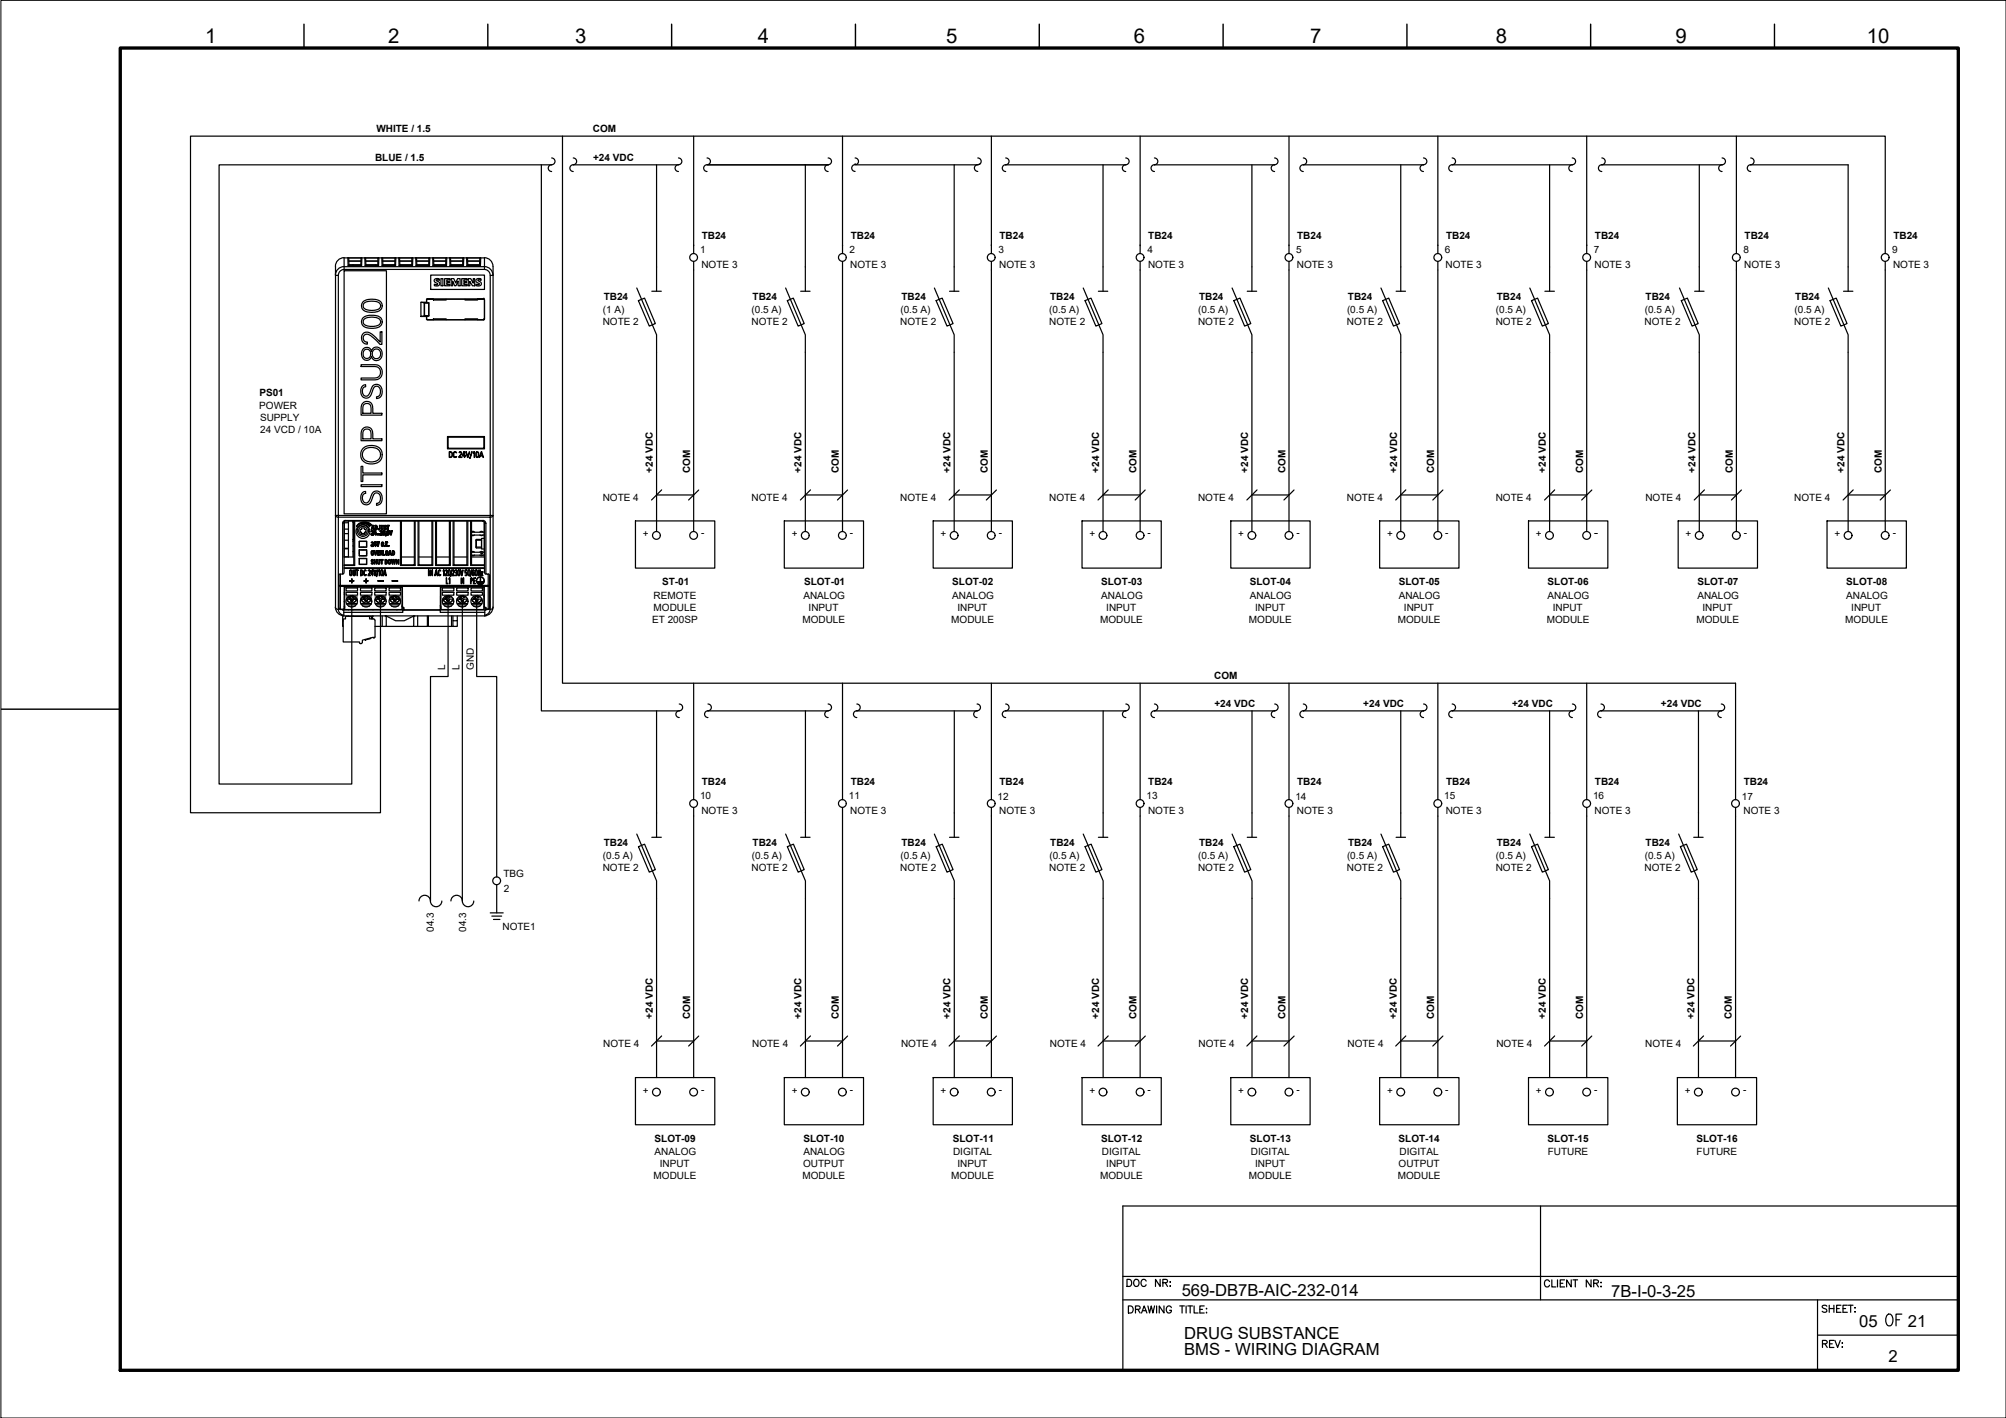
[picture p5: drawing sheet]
<svg xmlns="http://www.w3.org/2000/svg" width="420mm" height="297mm" viewBox="0 0 420 297" stroke-linecap="round" stroke-linejoin="round" font-family="sans-serif">
<defs><g id="words">
<text font-size="5.7" x="394.1" y="279">OF</text>
<g font-size="4.3">
<text x="43" y="9">1</text>
<text x="81.3" y="9">2</text>
<text x="120.5" y="9">3</text>
<text x="158.7" y="9">4</text>
<text x="198.2" y="9">5</text>
<text x="237.5" y="9">6</text>
<text x="274.4" y="9">7</text>
<text x="313.3" y="9">8</text>
<text x="350.9" y="9">9</text>
<text x="391" y="9">10</text>
</g>
<g font-size="3.5">
<text x="247.5" y="271.5">569-DB7B-AIC-232-014</text>
<text x="337.5" y="271.7">7B-I-0-3-25</text>
<text x="248" y="280.4">DRUG SUBSTANCE</text>
<text x="389.4" y="277.9">05</text>
<text x="399.6" y="277.9">21</text>
<text x="248" y="283.9">BMS - WIRING DIAGRAM</text>
<text x="395.6" y="285.3">2</text>
</g>
<g font-size="2.1">
<text x="78.8" y="27.7">WHITE / 1.5</text>
<text x="124.2" y="27.7">COM</text>
<text x="78.5" y="33.7">BLUE / 1.5</text>
<text x="124.2" y="33.7">+24 VDC</text>
<text x="146.6" y="53.1">1</text>
<text x="147" y="50">TB24</text>
<text x="177.9" y="53.1">2</text>
<text x="178.2" y="50">TB24</text>
<text x="209.1" y="53.1">3</text>
<text x="209.3" y="50">TB24</text>
<text x="240.3" y="53.1">4</text>
<text x="240.5" y="50">TB24</text>
<text x="271.5" y="53.1">5</text>
<text x="271.7" y="50">TB24</text>
<text x="302.6" y="53.1">6</text>
<text x="302.9" y="50">TB24</text>
<text x="333.8" y="53.1">7</text>
<text x="334.1" y="50">TB24</text>
<text x="365.2" y="53.1">8</text>
<text x="365.4" y="50">TB24</text>
<text x="396.3" y="53.1">9</text>
<text x="396.6" y="50">TB24</text>
<text x="146.9" y="56.2">NOTE 3</text>
<text x="178.1" y="56.2">NOTE 3</text>
<text x="209.3" y="56.2">NOTE 3</text>
<text x="240.5" y="56.2">NOTE 3</text>
<text x="271.6" y="56.2">NOTE 3</text>
<text x="302.8" y="56.2">NOTE 3</text>
<text x="334" y="56.2">NOTE 3</text>
<text x="365.3" y="56.2">NOTE 3</text>
<text x="396.5" y="56.2">NOTE 3</text>
<text x="126.3" y="65.5">(1 A)</text>
<text x="126.4" y="62.7">TB24</text>
<text x="157.4" y="65.5">(0.5 A)</text>
<text x="157.6" y="62.7">TB24</text>
<text x="188.6" y="65.5">(0.5 A)</text>
<text x="188.8" y="62.7">TB24</text>
<text x="219.8" y="65.5">(0.5 A)</text>
<text x="220" y="62.7">TB24</text>
<text x="251" y="65.5">(0.5 A)</text>
<text x="251.1" y="62.7">TB24</text>
<text x="282.1" y="65.5">(0.5 A)</text>
<text x="282.3" y="62.7">TB24</text>
<text x="313.3" y="65.5">(0.5 A)</text>
<text x="313.5" y="62.7">TB24</text>
<text x="344.5" y="65.5">(0.5 A)</text>
<text x="344.7" y="62.7">TB24</text>
<text x="375.9" y="65.5">(0.5 A)</text>
<text x="376" y="62.7">TB24</text>
<text x="126.2" y="68.1">NOTE 2</text>
<text x="157.4" y="68.1">NOTE 2</text>
<text x="188.6" y="68.1">NOTE 2</text>
<text x="219.8" y="68.1">NOTE 2</text>
<text x="250.9" y="68.1">NOTE 2</text>
<text x="282.1" y="68.1">NOTE 2</text>
<text x="313.3" y="68.1">NOTE 2</text>
<text x="344.5" y="68.1">NOTE 2</text>
<text x="375.8" y="68.1">NOTE 2</text>
<text x="54.3" y="83">PS01</text>
<text x="54.3" y="85.6">POWER</text>
<text x="54.5" y="88.1">SUPPLY</text>
<text x="54.5" y="90.7">24 VCD / 10A</text>
<text x="136.7" y="99" transform="rotate(-90 136.7 99)">+24 VDC</text>
<text x="144.5" y="99" transform="rotate(-90 144.5 99)">COM</text>
<text x="167.9" y="99" transform="rotate(-90 167.9 99)">+24 VDC</text>
<text x="175.7" y="99" transform="rotate(-90 175.7 99)">COM</text>
<text x="199.1" y="99" transform="rotate(-90 199.1 99)">+24 VDC</text>
<text x="206.9" y="99" transform="rotate(-90 206.9 99)">COM</text>
<text x="230.2" y="99" transform="rotate(-90 230.2 99)">+24 VDC</text>
<text x="238.1" y="99" transform="rotate(-90 238.1 99)">COM</text>
<text x="261.4" y="99" transform="rotate(-90 261.4 99)">+24 VDC</text>
<text x="269.2" y="99" transform="rotate(-90 269.2 99)">COM</text>
<text x="292.6" y="99" transform="rotate(-90 292.6 99)">+24 VDC</text>
<text x="300.4" y="99" transform="rotate(-90 300.4 99)">COM</text>
<text x="323.8" y="99" transform="rotate(-90 323.8 99)">+24 VDC</text>
<text x="331.6" y="99" transform="rotate(-90 331.6 99)">COM</text>
<text x="355.1" y="99" transform="rotate(-90 355.1 99)">+24 VDC</text>
<text x="362.9" y="99" transform="rotate(-90 362.9 99)">COM</text>
<text x="386.3" y="99" transform="rotate(-90 386.3 99)">+24 VDC</text>
<text x="394.1" y="99" transform="rotate(-90 394.1 99)">COM</text>
<text x="126.2" y="105">NOTE 4</text>
<text x="157.4" y="105">NOTE 4</text>
<text x="188.6" y="105">NOTE 4</text>
<text x="219.8" y="105">NOTE 4</text>
<text x="250.9" y="105">NOTE 4</text>
<text x="282.1" y="105">NOTE 4</text>
<text x="313.3" y="105">NOTE 4</text>
<text x="344.6" y="105">NOTE 4</text>
<text x="375.8" y="105">NOTE 4</text>
<text x="134.6" y="112.6">+</text>
<text x="146.9" y="112.4">-</text>
<text x="165.8" y="112.6">+</text>
<text x="178" y="112.4">-</text>
<text x="197" y="112.6">+</text>
<text x="209.2" y="112.4">-</text>
<text x="228.2" y="112.6">+</text>
<text x="240.4" y="112.4">-</text>
<text x="259.4" y="112.6">+</text>
<text x="271.5" y="112.4">-</text>
<text x="290.5" y="112.6">+</text>
<text x="302.7" y="112.4">-</text>
<text x="321.7" y="112.6">+</text>
<text x="333.9" y="112.4">-</text>
<text x="353.1" y="112.6">+</text>
<text x="365.3" y="112.4">-</text>
<text x="384.2" y="112.6">+</text>
<text x="396.4" y="112.4">-</text>
<text x="136.9" y="125.5">REMOTE</text>
<text x="138.7" y="122.5">ST-01</text>
<text x="168.3" y="125.4">ANALOG</text>
<text x="168.4" y="122.5">SLOT-01</text>
<text x="199.5" y="122.5">SLOT-02</text>
<text x="199.5" y="125.4">ANALOG</text>
<text x="230.6" y="122.5">SLOT-03</text>
<text x="230.6" y="125.4">ANALOG</text>
<text x="261.8" y="122.5">SLOT-04</text>
<text x="261.8" y="125.4">ANALOG</text>
<text x="293" y="122.5">SLOT-05</text>
<text x="293" y="125.4">ANALOG</text>
<text x="324.1" y="122.5">SLOT-06</text>
<text x="324.1" y="125.4">ANALOG</text>
<text x="355.5" y="122.5">SLOT-07</text>
<text x="355.5" y="125.4">ANALOG</text>
<text x="386.7" y="125.4">ANALOG</text>
<text x="386.7" y="122.5">SLOT-08</text>
<text x="136.6" y="130.6">ET 200SP</text>
<text x="136.9" y="128.1">MODULE</text>
<text x="168.1" y="130.4">MODULE</text>
<text x="169.4" y="127.9">INPUT</text>
<text x="199.2" y="130.4">MODULE</text>
<text x="200.5" y="127.9">INPUT</text>
<text x="230.4" y="130.4">MODULE</text>
<text x="231.7" y="127.9">INPUT</text>
<text x="261.6" y="130.4">MODULE</text>
<text x="262.9" y="127.9">INPUT</text>
<text x="292.8" y="130.4">MODULE</text>
<text x="294" y="127.9">INPUT</text>
<text x="324" y="130.4">MODULE</text>
<text x="325.2" y="127.9">INPUT</text>
<text x="355.3" y="130.4">MODULE</text>
<text x="356.6" y="127.9">INPUT</text>
<text x="386.5" y="130.4">MODULE</text>
<text x="387.8" y="127.9">INPUT</text>
<text x="93.2" y="140.4" transform="rotate(-90 93.2 140.4)">L</text>
<text x="96.2" y="140.4" transform="rotate(-90 96.2 140.4)">L</text>
<text x="99.2" y="140.4" transform="rotate(-90 99.2 140.4)">GND</text>
<text x="254.3" y="142.2">COM</text>
<text x="254.4" y="148.2">+24 VDC</text>
<text x="285.5" y="148.2">+24 VDC</text>
<text x="316.7" y="148.2">+24 VDC</text>
<text x="347.9" y="148.2">+24 VDC</text>
<text x="146.6" y="167.4">10</text>
<text x="147" y="164.3">TB24</text>
<text x="177.8" y="167.5">11</text>
<text x="178.2" y="164.3">TB24</text>
<text x="209" y="167.5">12</text>
<text x="209.3" y="164.3">TB24</text>
<text x="240.1" y="167.5">13</text>
<text x="240.5" y="164.3">TB24</text>
<text x="271.3" y="167.5">14</text>
<text x="271.7" y="164.3">TB24</text>
<text x="302.5" y="167.5">15</text>
<text x="302.9" y="164.3">TB24</text>
<text x="333.7" y="167.5">16</text>
<text x="334.1" y="164.3">TB24</text>
<text x="364.8" y="167.5">17</text>
<text x="365.2" y="164.3">TB24</text>
<text x="146.9" y="170.6">NOTE 3</text>
<text x="178.1" y="170.6">NOTE 3</text>
<text x="209.3" y="170.6">NOTE 3</text>
<text x="240.5" y="170.6">NOTE 3</text>
<text x="271.6" y="170.6">NOTE 3</text>
<text x="302.8" y="170.6">NOTE 3</text>
<text x="334" y="170.6">NOTE 3</text>
<text x="365.2" y="170.6">NOTE 3</text>
<text x="126.3" y="179.9">(0.5 A)</text>
<text x="126.4" y="177.1">TB24</text>
<text x="157.4" y="179.9">(0.5 A)</text>
<text x="157.6" y="177.1">TB24</text>
<text x="188.6" y="179.9">(0.5 A)</text>
<text x="188.8" y="177.1">TB24</text>
<text x="219.8" y="179.9">(0.5 A)</text>
<text x="220" y="177.1">TB24</text>
<text x="251" y="179.9">(0.5 A)</text>
<text x="251.2" y="177.1">TB24</text>
<text x="282.1" y="179.9">(0.5 A)</text>
<text x="282.3" y="177.1">TB24</text>
<text x="313.3" y="179.9">(0.5 A)</text>
<text x="313.5" y="177.1">TB24</text>
<text x="344.5" y="179.9">(0.5 A)</text>
<text x="344.7" y="177.1">TB24</text>
<text x="105.5" y="183.6">TBG</text>
<text x="126.2" y="182.4">NOTE 2</text>
<text x="157.4" y="182.4">NOTE 2</text>
<text x="188.6" y="182.4">NOTE 2</text>
<text x="219.8" y="182.4">NOTE 2</text>
<text x="250.9" y="182.4">NOTE 2</text>
<text x="282.1" y="182.4">NOTE 2</text>
<text x="313.3" y="182.4">NOTE 2</text>
<text x="344.5" y="182.4">NOTE 2</text>
<text x="105.5" y="186.9">2</text>
<text x="90.9" y="195.2" transform="rotate(-90 90.9 195.2)">04.3</text>
<text x="97.7" y="195.2" transform="rotate(-90 97.7 195.2)">04.3</text>
<text x="105.2" y="194.8">NOTE1</text>
<text x="136.7" y="213.4" transform="rotate(-90 136.7 213.4)">+24 VDC</text>
<text x="144.5" y="213.4" transform="rotate(-90 144.5 213.4)">COM</text>
<text x="167.9" y="213.4" transform="rotate(-90 167.9 213.4)">+24 VDC</text>
<text x="175.7" y="213.4" transform="rotate(-90 175.7 213.4)">COM</text>
<text x="199.1" y="213.4" transform="rotate(-90 199.1 213.4)">+24 VDC</text>
<text x="206.9" y="213.4" transform="rotate(-90 206.9 213.4)">COM</text>
<text x="230.3" y="213.4" transform="rotate(-90 230.3 213.4)">+24 VDC</text>
<text x="238.1" y="213.4" transform="rotate(-90 238.1 213.4)">COM</text>
<text x="261.4" y="213.4" transform="rotate(-90 261.4 213.4)">+24 VDC</text>
<text x="269.2" y="213.4" transform="rotate(-90 269.2 213.4)">COM</text>
<text x="292.6" y="213.4" transform="rotate(-90 292.6 213.4)">+24 VDC</text>
<text x="300.4" y="213.4" transform="rotate(-90 300.4 213.4)">COM</text>
<text x="323.8" y="213.4" transform="rotate(-90 323.8 213.4)">+24 VDC</text>
<text x="331.6" y="213.4" transform="rotate(-90 331.6 213.4)">COM</text>
<text x="354.9" y="213.4" transform="rotate(-90 354.9 213.4)">+24 VDC</text>
<text x="362.8" y="213.4" transform="rotate(-90 362.8 213.4)">COM</text>
<text x="126.4" y="219.4">NOTE 4</text>
<text x="157.5" y="219.4">NOTE 4</text>
<text x="188.7" y="219.4">NOTE 4</text>
<text x="219.9" y="219.4">NOTE 4</text>
<text x="251.1" y="219.4">NOTE 4</text>
<text x="282.2" y="219.4">NOTE 4</text>
<text x="313.4" y="219.4">NOTE 4</text>
<text x="344.6" y="219.4">NOTE 4</text>
<text x="134.6" y="229.2">+</text>
<text x="146.9" y="229">-</text>
<text x="165.8" y="229.2">+</text>
<text x="178" y="229">-</text>
<text x="197" y="229.2">+</text>
<text x="209.2" y="229">-</text>
<text x="228.2" y="229.2">+</text>
<text x="240.4" y="229">-</text>
<text x="259.4" y="229.2">+</text>
<text x="271.5" y="229">-</text>
<text x="290.5" y="229.2">+</text>
<text x="302.7" y="229">-</text>
<text x="321.7" y="229.2">+</text>
<text x="333.9" y="229">-</text>
<text x="352.9" y="229.2">+</text>
<text x="365.1" y="229">-</text>
<text x="137.1" y="239.1">SLOT-09</text>
<text x="168.3" y="239.1">SLOT-10</text>
<text x="199.6" y="239.1">SLOT-11</text>
<text x="230.6" y="239.1">SLOT-12</text>
<text x="261.8" y="239.1">SLOT-13</text>
<text x="292.9" y="239.1">SLOT-14</text>
<text x="324.1" y="239.1">SLOT-15</text>
<text x="355.3" y="239.1">SLOT-16</text>
<text x="137.1" y="242">ANALOG</text>
<text x="138.2" y="244.5">INPUT</text>
<text x="168.2" y="244.5">OUTPUT</text>
<text x="168.3" y="242">ANALOG</text>
<text x="199.6" y="242">DIGITAL</text>
<text x="200.5" y="244.5">INPUT</text>
<text x="230.8" y="242">DIGITAL</text>
<text x="231.7" y="244.5">INPUT</text>
<text x="262" y="242">DIGITAL</text>
<text x="262.9" y="244.5">INPUT</text>
<text x="292.9" y="244.5">OUTPUT</text>
<text x="293.2" y="242">DIGITAL</text>
<text x="324.2" y="242">FUTURE</text>
<text x="355.3" y="242">FUTURE</text>
<text x="136.9" y="247">MODULE</text>
<text x="168.1" y="247">MODULE</text>
<text x="199.2" y="247">MODULE</text>
<text x="230.4" y="247">MODULE</text>
<text x="261.6" y="247">MODULE</text>
<text x="292.8" y="247">MODULE</text>
</g>
</g></defs>
<!-- layer: G-TTLB-TTLB -->
<path d="M25.2 10.1h385v276.9h-385z" fill="none" stroke="#000" stroke-width=".7"/>
<!-- layer: G-TTLB-INDX -->
<path d="M63.7 5.1v5M102.2 5.1v5M140.7 5.1v5M179.2 5.1v5M217.7 5.1v5M256.2 5.1v5M294.7 5.1v5M333.2 5.1v5M371.7 5.1v5M.2 148.6h25" fill="none" stroke="#000" stroke-width=".3"/>
<!-- layer: LGSP IA4$0$LG_PLOT -->
<path d="M322.7 252.6v19.7M235.2 267.4h175M235.2 272.3h175M380.7 279.7h29.5M380.7 272.3v14.7M235.2 287h175" fill="none" stroke="#000" stroke-width=".25"/>
<!-- layer: LG_PLOT -->
<g fill="none" stroke="#000" stroke-width=".25">
<path d="M410.2 252.6h-175v34.4M236.1 268h.4a.8 .8 0 0 1 .5 .7 .8 .8 0 0 1-.5 .8h-.4zM236.3 273.6h.5a.78 .78 0 0 1 .6 .7 .78 .78 0 0 1-.6 .7h-.5zM237.7 268.1a.7 .7 0 0 1 .9 .6 .7 .7 0 0 1-.9 .7l-.3-.5 .1-.5zM237.8 274.3l.9-.1v-.5l-.9-.1v1.4M238.3 274.3l.5 .7M239.1 275l.5-1.4 .6 1.4M239.3 274.6h.7M240.1 268.4a.54 .54 0 0 0-.7-.4 .54 .54 0 0 0-.4 .6 .61 .61 0 0 0 .2 .8 .61 .61 0 0 0 .8-.1l.1-.2M240.4 273.6l.4 1.4 .3-1.4 .4 1.4 .3-1.4M242.3 273.6v1.4M243 268v1.5l-1-1.5v1.5"/>
<path d="M243.6 268.7l.8-.1 .1-.5-.9-.1v1.5M243.8 273.6v1.4l-1-1.4v1.4M244.1 268.7l.4 .8M245 268.6h.2zM245 269.4h.2zM245.3 273.9a.54 .54 0 0 0-.6-.3 .54 .54 0 0 0-.4 .5 .61 .61 0 0 0 .2 .8 .61 .61 0 0 0 .8-.1v-.3h-.3M247.1 273.6h1M247.6 273.6v1.4M248.4 273.6v1.4M248.8 273.6h1M249.3 273.6v1.4M250.1 273.6v1.4h.9"/>
<path d="M251.3 274.3h.6M252.2 273.6h-.9v1.4h.9M252.6 274.1h.2zM252.7 274.9v.1zM324.5 268.5a.54 .54 0 0 0-.6-.4 .54 .54 0 0 0-.4 .6 .6 .6 0 0 0 .2 .8 .6 .6 0 0 0 .8-.1v-.2M325 268.1v1.5h.9M326.2 268.1v1.5M326.8 268.8h.5M327.7 268.1h-.9v1.5h.9M329.1 268.1v1.5l-1-1.5v1.5M329.5 268.1h.9M329.9 268.1v1.5"/>
<path d="M333.2 268.1v1.5l-.9-1.5v1.5M333.8 268.8l.8-.1 .2-.2-.1-.2-.9-.2v1.5M334.3 268.8l.5 .8M335.3 268.6v.1zM335.3 269.4v.2zM382.6 273.6l-.3-.2-.6 .2v.3l.9 .4v.4a.63 .63 0 0 1-.9 0M383.1 273.4v1.5M383.1 274.1h1M384.1 273.4v1.5M384.7 274.1h.5M385.6 273.4h-.9v1.5h.9M386 274.1h.6"/>
<path d="M386.9 273.4h-.9v1.5h.9M387.1 273.4h1M387.6 273.4v1.5M388.5 274h.1zM388.5 274.8h.1zM381.7 281.5l.9-.1 .1-.3-.3-.3h-.7v1.5M382.2 281.5l.5 .8M383.2 281.5h.6M384.1 280.8h-.9v1.5h.9M384.3 280.8l.6 1.5 .5-1.5M385.8 281.4h.1zM385.9 282.1v.2z"/>
</g>
<!-- layer: PDF_EI-CTRL -->
<g fill="none" stroke="#000" stroke-width=".25">
<path d="M70.3 57.6v.1h.6M71.2 56.8l.9-.4h29.4a1.27 1.27 0 0 1 1.2 1.3v50.3h.6l-.1 .1-.5 .2v-.3h-31.8v.3l-.5-.1-.1-.2h.6v-50.4zM72.1 55.8a1.81 1.81 0 0 0-1.8 1.9M72.1 54v1.9h29.4v-1.9M72.1 56.7h8.8v50.9h-8.8zM72.1 55.9v.5M72.8 54l.2 .2 .1 1.5h2.5v-1.5l.2-.2M72.9 54v1.7h2.8l.1-1.7M73 54.7h2.6M73.1 55.4h2.5M73.9 55.7h.1M75.7 55.7h.1"/>
<path d="M75.7 55.7h-2.8M76.4 54l.2 .2v1.5h2.5l.1-1.5M76.4 54l.1 1.7h2.8l.1-1.7M76.6 54.7h2.6M76.6 55.4h2.5M78.7 55.7h.1M79.2 55.7h-2.7M79.3 54l-.2 .2M80 54l.1 .2M80 54v1.7h2.8l.1-1.7M80.2 54.7h2.5M80.2 55.4h2.5"/>
<path d="M82.6 55.7h.1M82.8 55.7h.1M82.8 55.7h-2.8M82.9 54l-.2 .2v1.5h-2.5v-1.5M83.5 54l.2 .2 .1 1.5h2.4l.1-1.5M83.5 54l.1 1.7h2.8l.1-1.7M83.7 54.7h2.6M83.8 55.4h2.5M83.8 55.7h.1M86.4 55.7h-2.8M86.4 54l-.1 .2M87 54l.2 .2 .1 1.5h2.5v-1.5l.2-.2"/>
<path d="M87.1 54v1.7h2.9v-1.7M87.2 55.7h-.1M87.2 55.7h2.7M87.3 54.7h2.5M87.3 55.4h2.5M89.7 55.7h.1M89.8 55.7h.1M89.9 55.7h.1M90.2 57.6h11.3v3h-11.3zM90.6 54l.2 .2 .1 1.5h2.4l.1-1.5 .2-.2M90.6 54l.1 1.7h2.8l.1-1.7M90.7 55.7h.1"/>
<path d="M90.7 55.7h2.8M90.8 54.7h2.6M90.8 55.4h2.5M91 55.7h.1M91 58.5l.5-.2 .5 .1v.3l-.6-.1v.2l.2 .1a.56 .56 0 0 1 .4 .8 .56 .56 0 0 1-.8 .2l-.2-.1v-.3l.6 .1 .1-.1-.1-.2a.55 .55 0 0 1-.6-.8zM92.4 58.4h.4v1.5h-.4zM93.1 58.4h1.2v.2h-.7v.4h.5v.2h-.5v.4h.7v.3h-1.2zM93.5 55.7h.1M94.2 54l.2 .2v1.5h2.5v-1.5l.2-.2M94.2 54l.1 1.7h2.8v-1.7M94.3 55.7h-.1M94.3 55.7h2.7"/>
<path d="M94.4 54.7h2.5M94.4 55.4h2.5M94.5 58.4h.6l.3 .9 .4-.9h.6v1.5h-.5v-1l-.4 1h-.3l-.4-1v1h-.3zM96.7 58.4h1.1v.2h-.6v.4h.5v.2h-.5v.4h.7v.3h-1.2zM97 55.7h.1M97.7 54l.2 .2 .1 1.5h2.4l.1-1.5 .2-.2M97.7 54l.1 1.7h2.8l.1-1.7M97.8 55.7h.1M97.8 55.7h2.8M97.9 54.7h2.6M98 55.4h2.5M98.1 58.4h.5l.5 .9v-.9h.3v1.5h-.4l-.6-1v1h-.3z"/>
<path d="M99.7 58.6l.4-.2h.6v.3l-.6-.1 .1 .3a.56 .56 0 0 1 .6 .7 .56 .56 0 0 1-.9 .3l-.2-.1v-.3l.6 .1 .1-.1v-.1a.63 .63 0 0 1-.7-.8zM100.6 55.7h.1M101.4 55.8a1.81 1.81 0 0 1 1.9 1.9M101.5 55.9v.5M103.3 57.6v.1h-.6M75.6 76.4h2.4a1.62 1.62 0 0 1 2 1.4 1.62 1.62 0 0 1-1.7 1.8h-2.7v-.4h2.4a1.27 1.27 0 0 0 1.7-1.2 1.27 1.27 0 0 0-1.7-1.2h-2.4zM76 73.1a1.01 1.01 0 0 1 1.1-.3 1.01 1.01 0 0 1 .7 .8 1.15 1.15 0 0 1 1.4-.9 1.15 1.15 0 0 1 .9 1.4 1.15 1.15 0 0 1-.9 1.4 1.15 1.15 0 0 1-1.4-.9 1.05 1.05 0 0 1-1.2 .9 1.05 1.05 0 0 1-.9-1.2l.1-.6zM76 66.6a3.5 3.5 0 0 1 3.8 0 1.47 1.47 0 0 1-.1 1.6 1.47 1.47 0 0 1-1.6 .6 2 2 0 0 1-2.4-1.2l.1-.6zM76 63.2a3.4 3.4 0 0 1 3.8 .1 1.46 1.46 0 0 1-.1 1.6 1.46 1.46 0 0 1-1.6 .5 1.96 1.96 0 0 1-2.4-1.2l.1-.5zM76.1 69.8a1.85 1.85 0 0 1 2.4 .7l1.1 1.2v-2.2h.4v2.6h-.4l-.3-.3a4 4 0 0 0-2.6-1.8 .83 .83 0 0 0-.6 .9 .83 .83 0 0 0 .8 .8v.4a1.32 1.32 0 0 1-1.1-.9 1.32 1.32 0 0 1 .3-1.4zM76.2 66.9a2.89 2.89 0 0 1 3.4 .1 .94 .94 0 0 1-.1 1 .94 .94 0 0 1-1 .3 2 2 0 0 1-2.4-.8zM76.2 63.5a2.98 2.98 0 0 1 3.4 .2 .95 .95 0 0 1-1.1 1.3 2.15 2.15 0 0 1-2.4-.7z"/>
<path d="M76.3 73.3a.9 .9 0 0 1 1.4 .8 .9 .9 0 0 1-1.4 .8 1.21 1.21 0 0 1 0-1.6zM78.3 73.3a.95 .95 0 0 1 1.2 .2 .95 .95 0 0 1 0 1.3 .95 .95 0 0 1-1.3 .1l-.2-1zM88.2 63.3l1.6 .2v2.7M88.8 66.1l.2 .1M88.9 63.5v2.6zM88.9 66l.1 .1M89 63.4l-.2 .1M89 63.5l-.1 .1M89.3 63.3v-.5v.6M89.3 66.2v.1M89.5 66.9l-.2-.1 .1 .2M89.5 62.6l-.2 .2"/>
<path d="M89.8 66.1l-1.6 .2v-3l1.6 .1v2.8h-.5v.7v-.6h-1.1M89.8 63.4v.1M90.8 62.7h-1.3h11.8h-1.3M90.8 62.7h2.7v.2h-2.7zM90.8 66.8h2.7v.2h-2.7zM90.8 67h-1.3h11.8h-1.3v-.2h-2.6v.2M93.5 67h6.5M93.5 62.7h3.9M97.4 62.7h2.6v.2h-2.6zM101.3 66.9l.2-.1-.2 .2M101.3 62.6l.2 .2M101.3 67h.1"/>
<path d="M101.3 62.7h.1M101.5 62.8v4.1zM75.6 97.7h.4v1.4h4v.4h-4v1.4h-.4zM75.9 89.9a1.27 1.27 0 0 1 1.6-.3 1.27 1.27 0 0 1 .6 1.5v.8h1.9v.4h-4.4v-1.7zM75.9 84.5a1.26 1.26 0 0 1 1.6-.2 1.26 1.26 0 0 1 .6 1.4v.9h1.9v.4h-4.4v-1.8zM76 80.8l.6-.2v.4a1.03 1.03 0 0 0-.7 1.1 1.03 1.03 0 0 0 .9 .9 2.73 2.73 0 0 0 1-1.7 1.17 1.17 0 0 1 1.5-.7 1.17 1.17 0 0 1 .8 1.4l-.1 .4a1.19 1.19 0 0 1-1.1 1.1v-.4a1.12 1.12 0 0 0 .8-1.2 1.12 1.12 0 0 0-1-1 1.74 1.74 0 0 0-.9 1.5 1.16 1.16 0 0 1-1.4 1 1.16 1.16 0 0 1-.8-1.5v-.5zM76.1 93.9a2.59 2.59 0 0 1 3.9 .7 2.01 2.01 0 0 1-2.4 2.6 1.94 1.94 0 0 1-1.9-1.1 1.94 1.94 0 0 1 .4-2.2zM76.2 90.1a.93 .93 0 0 1 1.2-.1 .93 .93 0 0 1 .3 1.1v.8h-1.7v-1.3zM76.2 84.8a.93 .93 0 0 1 1.2-.1 .93 .93 0 0 1 .3 1.1v.8h-1.7v-1.4zM76.3 94.2a2.25 2.25 0 0 1 3.3 .5 1.63 1.63 0 0 1-2 2.1 1.52 1.52 0 0 1-1.5-.9 1.52 1.52 0 0 1 .2-1.7zM93.7 91.4h7.8v2.6h-7.8zM93.9 91.6h7.4v2.3h-7.4z"/>
<path d="M94.1 94.6a.59 .59 0 0 1 .7 .6 .59 .59 0 0 1-.7 .6zM94.2 94.7a.51 .51 0 0 1 .5 .5 .51 .51 0 0 1-.5 .5zM95.1 94.7l.3-.1 .2 .3-.2-.2a.33 .33 0 0 0-.3 .1 .33 .33 0 0 0 0 .4 .35 .35 0 0 0 0 .5 .35 .35 0 0 0 .5-.1l-.2 .2-.4-.1v-.7zM96.2 94.7a.34 .34 0 0 1 .5 .1 .34 .34 0 0 1-.2 .5l-.3 .4 .6 .1h-.7l.3-.4a.45 .45 0 0 0 .1-.7zM97.2 94.6h.1v.8h.2l-.2 .1v.3v-.3h-.5zM97.2 94.7l.1 .7h-.4zM97.6 94.7l.4 1 .4-1-.4 1.1h-.1zM98.8 94.6l-.4 1.4zM99.2 94.8l.2-.2v1.2l-.1-1.1-.2 .2zM99.8 94.7a.31 .31 0 0 1 .3 0 .31 .31 0 0 1 .2 .3v.4a.34 .34 0 0 1-.5 .4 .34 .34 0 0 1-.1-.5zM99.9 94.7l.3 .2v.6l-.2 .2h-.2l-.1-.3zM100.8 94.6l.5 1.2-.2-.3h-.5l-.2 .3z"/>
<path d="M100.8 94.7l.2 .7h-.4zM72.1 116.7h2M72.1 109.4l-.3 .2v10.7h-.5v2.3h31v-2.3h-.5v-10.7l-.3-.2v10.4l.1 .4 .2 .1M72.1 109.4v10.4l-.1 .3-.2 .2M72.1 118.9h29.4M72.1 119.1h29.4M72.1 116.6h.9M72.1 110.8h.9M72.1 111.8h.9M72.1 115h.9M72.1 114.9h.9M72.1 113.2h.9"/>
<path d="M72.1 109.5h.9M72.1 109.3v7.4M72.4 109.1l-.3 .3M72.4 109a.6 .6 0 0 0-.6 .6M72.4 109h28.8v.1h-28.8zM73 109.1v7.6M73.3 119.4h.3l.1 .2-.1 1-.4-.2zM73.4 119.5l.2 .2v.6l-.1 .2-.2-.2zM73.9 114.3l.2 .1M73.9 119.4l.2 1.1 .2-.1v-1l.1 .7a.29 .29 0 0 1 0 .4 .29 .29 0 0 1-.4-.1zM73.9 109.1v7.6M74 109.3l.1-.1v.2z"/>
<path d="M74.1 113.1l-.2-.1 .2 .1M74.1 115.5l-.2 .1M74.1 113.4h-.2M74.1 109.4v3.6M74.1 109.1l.1 9.2h-2.1M74.1 118.3l.2 .1M74.3 109.1v9.4h-2.2M74.6 119.4h.5l-.2 .1v1.1l-.1-1.1zM75.1 109.7a1.97 1.97 0 0 1 2.7 .3l-.5 .3a1.67 1.67 0 0 0-2.6 0zM75.2 117h1.6v1.2h-1.6zM75.2 115.2h1.6v1.2h-1.6zM75.2 113.4h1.6v1.2h-1.6z"/>
<path d="M75.2 114.6h.1M75.2 113.4h.1M75.2 116.4h.1M75.2 115.2h.1M75.2 118.2h.1M75.2 117h.1M75.2 116h.1M75.2 115.8h.1M75.3 113.4h1.5v1.2h-1.5zM75.3 115.2h1.5v1.2h-1.5zM75.3 117h1.5v1.2h-1.5zM75.3 115.6h-.1"/>
<path d="M75.5 119.4h.2a.53 .53 0 0 1 .3 .7l-.1 .4-.4 .1zM75.6 119.5a.59 .59 0 0 1 0 1zM75.6 101.5h4.4v.4h-4.4zM75.7 110.6h.6v.3h.3v.6h-.3v.3h-.6v-.3h-.3v-.6h.3zM75.7 109.6l1.1 .1 .6 .4M75.8 109.6a2.02 2.02 0 0 1 1.8 .4l-.2 .1 .2-.2M75.8 114.6h.1M75.8 115.2h.1M75.8 116.4h.1M75.8 117h.1M76 103.2l.6-.3v.4a1.04 1.04 0 0 0-.7 1.1 1.04 1.04 0 0 0 .9 1 3.8 3.8 0 0 0 1.1-2 1.18 1.18 0 0 1 1.5-.4 1.18 1.18 0 0 1 .7 1.3l-.1 .4a1.23 1.23 0 0 1-1.1 1.2v-.5a1.09 1.09 0 0 0 .8-1.1 1.09 1.09 0 0 0-1-1 1.74 1.74 0 0 0-.9 1.5 1.16 1.16 0 0 1-1.4 .9 1.16 1.16 0 0 1-.8-1.4v-.6zM76.2 114.6h.1"/>
<path d="M76.2 115.2h.1M76.2 116.4h.1M76.2 117h.1M76.3 109.5l.6 .2 .5 .3M76.3 119.5l.2-.1 .2 .2-.2-.1a.7 .7 0 0 0 0 1l.2-.1-.2 .2a.73 .73 0 0 1-.2-1.1zM76.8 115.6h.1M76.8 115.8h.1M76.8 116h.1M77.2 119.4h.3l.1 .3-.4 .8 .4 .1h-.5l.4-.9-.1-.2h-.3zM77.8 114.3h.1M77.8 112h.1M77.8 111.9h.1"/>
<path d="M77.8 113.7h.3v.1l-.3 .7 .4-.1M77.8 111.3h.3v.2l-.3 .6 .4-.1M77.8 110a1.99 1.99 0 0 0-3.1 .3M77.8 111.2v.1M77.8 117.3l.4 .1M77.8 117.3v.3l.3 .3-.1 .2-.1-.1M77.9 113.6l-.1 .1M77.9 115.5h.3v.5a.24 .24 0 0 1-.2 .3 .24 .24 0 0 1-.2-.3zM77.9 117.4l.3 .5M77.9 114.4h.3zM77.9 115.7v.4l.2-.1M77.9 112h.3z"/>
<path d="M77.9 116.2h.1M77.9 119.4h.2v.8h.1l-.1 .4-.1-.3h-.3zM77.9 115.5l.2 .1-.1 .6-.1-.1zM78 110.6h.2M78 119.5v.7h-.2zM78 110.1l.1-.1 .3 1-.3-.9M78 110l-.2 1M78.1 111.4l-.3 .5M78.1 113.8l-.3 .5M78.1 117.9l-.3 .1M78.1 110h-.1l-.2 1 .1-.2h.3l.2 .2M78.2 110.7l-.1-.5-.2 .5h.3"/>
<path d="M78.2 113.7l-.2-.2-.1 .1a.28 .28 0 0 1 .3 .2 .28 .28 0 0 1-.2 .4l-.1 .2h.3M78.2 117.5l-.3-.1v.2a.27 .27 0 0 1 .4 .2 .27 .27 0 0 1-.2 .3 .27 .27 0 0 1-.3-.1l.1-.1M78.2 117.4l-.3-.2-.1 .3M78.2 111.3l-.2-.1-.1 .1a.28 .28 0 0 1 .3 .1 .28 .28 0 0 1-.2 .4l-.1 .2h.3M78.2 115.6v.3M78.2 115.5l-.1-.1-.3 .1v.5M78.3 119.4l.2 1.1 .3-1.1-.2 1.2h-.1zM78.3 114.1v.1h.3v.3l.2-.3M78.3 111.7l.2-.4-.2 .4M78.5 115.4h.1M78.4 117.3l.1-.1-.1 1 .1-.5h.3l.1 .5v-.9M78.4 111.7h.2z"/>
<path d="M78.4 114.1h.2zM78.4 115.4l.2 .8M78.5 115.4l.2 .7M78.5 115.4l.1 .9h.1l.2-.9M78.5 117.3v.4h.3l.1-.5-.1 .1M78.5 117.6h.3M78.5 113.6l-.2 .6M78.5 111.2h.2h-.2l-.2 .7h.3l.1 .2 .1-.3M78.5 111.2l-.2 .6M78.5 110.1a.47 .47 0 0 1 .5 .3 .47 .47 0 0 1-.1 .5l-.4 .1v-1a.4 .4 0 0 1 .5 .2 .4 .4 0 0 1 0 .4M78.5 113.6h.2zM78.6 110.2h.2"/>
<path d="M78.6 113.7v.5h-.2zM78.6 111.3v.5h-.2zM78.6 110.2v.7a.42 .42 0 0 0 .3-.3 .42 .42 0 0 0-.1-.4M78.7 116.1v.1M78.7 113.6l.1 .5M78.7 113.6h-.2M78.7 111.2v.6l.1-.1M78.8 111.7h.1M78.8 114.1h.1M78.8 115.4l-.2 .8M78.9 115.3l-.2 .8M78.9 115.4h.1"/>
<path d="M78.9 113.6l.2 .9 .4-.9M79 113.5h.1M78.9 110.5l-.1 .3-.2 .1M79 111.9v.2v-.1M79 111.9h.1M79 113.5l-.1 .1M79 111.9v.1M79.1 115.4v.9l.4-.1M79.1 115.4h.4zM79.1 119.3l-.3 1.5zM79.1 117.3l.1-.1-.1 .6a.27 .27 0 0 0 .2 .4 .27 .27 0 0 0 .3-.4v-.5M79.1 115.7h.3z"/>
<path d="M79.1 116.2h.4zM79.2 114.3v.1M79.2 117.9l.1 .1 .2-.1M79.2 117.3l.1 .8 .2-.2 .1-.7-.1 .1M79.2 111.9v.2l.1-.1M79.3 111.9h.1M79.3 111.9l-.1 .1M79.3 110.7l-.1 .1M79.4 113.6l-.2 .8M79.4 113.6l-.2 .7-.2-.7 .2 .8M79.4 113.5l.1 .1zM79.4 119.4h.1v1.2h-.1v-1.1l-.1 .1z"/>
<path d="M79.4 111.9v.2l.1-.1M79.5 111.9h.1M79.4 115.8l-.3 .1v.3h.4M79.5 115.4l-.4 .1v.3l.3-.1M79.5 115.4h-.4M79.5 111.9l-.1 .1M79.5 110.1l.1-.1h-.1v.8l-.1 .1-.1-.1M79.6 112v-.1v.2l.5-.1M79.6 110.1v.6a.2 .2 0 0 1 0 .3 .2 .2 0 0 1-.3 0 .2 .2 0 0 1 0-.3l.1 .2 .1-.3M79.6 115.4h.3l.1 .1M79.6 115.4v.9l.1-.4h.2l.2 .4M79.6 115.4h.2z"/>
<path d="M79.6 111.2v.1h.2l.1 .2-.3 .5M79.6 111.2v.1M79.7 117.3l.5-.1h-.5v.2h.2v.8l.1-.8 .2-.1M79.7 115.5h.2v.3h-.2zM79.7 112h.4zM79.8 110.1l.1-.1-.1 .8a.26 .26 0 0 0 .4 .2 .26 .26 0 0 0 .1-.4v-.5M79.8 115.4l.2 .2-.1 .2 .2 .5-.1-.2M79.8 119.4h.1a.74 .74 0 0 1 .1 1.2h-.1a.99 .99 0 0 1-.1-1.2zM79.9 110.1v.7l.1 .1 .2-.1 .1-.8-.1 .1M79.9 110.6l.1 .3 .2-.2M79.9 119.5a.76 .76 0 0 1 .2 1l-.3-.2zM79.9 111.4l-.3 .5z"/>
<path d="M80 113.7h.3v.6a.23 .23 0 0 1-.2 .2 .23 .23 0 0 1-.2-.2zM80 115.6l-.3 .1M80 115.8l.1 .1M80 116v.1M80 113.7h.2l.1 .4a.19 .19 0 0 1-.1 .3 .19 .19 0 0 1-.2-.1zM80 111.3l-.1-.1-.2 .1a.28 .28 0 0 1 .4 .1 .28 .28 0 0 1-.2 .4l-.2 .2h.4M80.1 115.6h.1M80.1 116h.1M80.2 111.4a.24 .24 0 0 1 .2-.3 .24 .24 0 0 1 .2 .3M80.2 115.4v.9l.4-.1M80.2 111.6v.2M80.3 115.4h.1"/>
<path d="M80.3 111.8v.2a.18 .18 0 0 1 0-.3 .18 .18 0 0 1 .3 .1 .18 .18 0 0 1-.2 .2h-.1M80.3 111.6l-.1 .3M80.3 113.8l-.2 .6-.1-.2v-.3M80.3 115.4h-.1M80.3 115.4v.8h.3M80.3 116.2h.3zM80.3 113.7l-.1-.2-.2 .1-.1 .6M80.3 113.8v.2M80.4 111.2a.22 .22 0 0 0-.2 .2 .22 .22 0 0 0 .1 .2 .25 .25 0 0 0-.1 .4 .25 .25 0 0 0 .4 0 .25 .25 0 0 0-.1-.4l.1-.2-.2-.2M80.4 111.5l.2-.1zM80.5 110.3h.1M80.5 119.4h.2l.2 1.2-.1-.3h-.4l-.1 .3z"/>
<path d="M80.5 114.3v.2l.1-.2M80.5 110.1a.36 .36 0 0 0 .3 .6v.2l-.2-.1M80.5 110.2h.4M80.6 114.3h.1M80.6 111.4l-.2 .1-.1-.1 .1 .2a.16 .16 0 0 1-.2-.2 .16 .16 0 0 1 .3-.1 .16 .16 0 0 1 0 .3h-.1M80.6 110.3l.3 .5M80.6 111.9h-.3M80.6 119.5l.2 .7h-.3zM80.6 111.3v.1M80.6 114.3h-.1M80.7 117.3h.3l.1 .2v.4l-.2 .3h-.2v-1h.1a.34 .34 0 0 1 .3 .5v.1M80.7 111.8l-.1-.2 .1 .3"/>
<path d="M80.8 115.7v.4l.2 .1M80.8 115.5a.24 .24 0 0 1 .3-.1 .24 .24 0 0 1 .1 .3v.3a.24 .24 0 0 1-.2 .3 .24 .24 0 0 1-.2-.3zM80.8 113.6v.9l.1-.4 .2 .4 .1-.1M80.9 113.6h.1M80.8 110.7l-.3 .1M80.9 110.2l-.3-.2-.1 .3M80.9 117.3l-.2 .1v.7l.3-.2-.1-.5M80.9 113.6h-.1M80.9 115.5l.3 .1-.2 .6-.1-.1zM80.9 112l-.1 .3M80.9 111.9v.1M80.9 110.3l-.3-.1 .2 .3a.23 .23 0 0 1 .1 .3 .23 .23 0 0 1-.2 .2 .23 .23 0 0 1-.2-.2l.1-.1"/>
<path d="M81 111.8l.1-.2-.1 .3M81 111.4a.24 .24 0 0 1 .3-.3 .24 .24 0 0 1 .2 .3M81 110.1l.5-.1h-.5v.2h.2v.8l.1-.8 .2-.1M81 117.7v.3h-.3M81.1 111.8v.2a.18 .18 0 0 1 0-.3 .18 .18 0 0 1 .3 .2 .18 .18 0 0 1-.2 .1h-.1M81.1 113.5l-.2 .4v-.3M81.1 113.6l-.2 .3M81.2 115.6l-.1 .6-.2-.1v-.4M81.2 114.4l-.3-.4 .3 .5M81.2 113.6l-.3 .4M81.2 115.5l-.2-.1-.2 .2M81.2 115.6v.1"/>
<path d="M81.3 111.2a.22 .22 0 0 0-.3 .2 .22 .22 0 0 0 .2 .2 .25 .25 0 0 0-.1 .4 .25 .25 0 0 0 .3 0 .25 .25 0 0 0-.1-.4l.2-.2-.2-.2M81.3 111.5l.1-.1zM81.4 117.5l.2-.3 .2 .1v.2M81.4 114.3v.2l.1-.2M81.4 116.3l.2-.9-.2 .9 .1-.2h.4l.1 .2M81.5 114.3h.1M81.4 111.4l-.1 .1-.2-.1 .2 .2a.16 .16 0 0 1-.2-.2 .16 .16 0 0 1 .2-.1 .16 .16 0 0 1 0 .3M81.4 111.8l-.1 .2-.2-.1M81.4 117.3h.3l.1 .6a.23 .23 0 0 1-.1 .3 .23 .23 0 0 1-.3-.2zM81.4 117.9l.2 .1 .1-.1M81.4 117.4h.3v.5a.16 .16 0 0 1-.1 .2 .16 .16 0 0 1-.2-.1zM81.5 111.3v.1"/>
<path d="M81.5 114.3h-.1M81.5 111.8l-.1-.2 .1 .3M81.6 115.9h.2zM81.6 115.4h.1l.3 .9-.3-.9M81.6 111.2h.1l.1 .9 .4-.9M81.6 115.4h.1zM81.7 111.1v.2M81.7 115.5l.1 .5M81.7 111.2l.2 .8-.2-.7M81.7 115.5l-.1 .5h.2M82 117.3v-.1l.3 1M82 111.3l-.1 .6"/>
<path d="M82 117.3l.2 .7M82 117.2l.2 .8M82.1 111.1l-.1 .2M82.1 111.2l-.2 .8M82.1 111.2h.1zM82.2 115.4a.44 .44 0 0 1 .4 .5 .44 .44 0 0 1-.4 .4v-.9h.1a.35 .35 0 0 1 .3 .5M82.3 115.5v.7a.39 .39 0 0 0 .3-.4 .39 .39 0 0 0-.4-.3M82.3 117.2l-.1 .7M82.3 117.3l-.1 .7M82.4 117.2l.1 .1zM82.4 117.4l-.2 .8M82.4 117.4l.2 .8"/>
<path d="M82.4 117.3l.2 .7M82.6 115.9l-.1 .2-.2 .1M82.8 117.3l-.2 .7M82.8 117.2l-.2 .7-.2-.7M82.8 117.2l.1 .1zM82.9 117.3l-.3 .9M83 117.3l.1-.1h-.1v1l.1-.8 .3 .8M83.1 117.3l.4 .7v-.8v.1M83.1 117.2l.3 .7M83.5 117.3v.9M83.9 109.1v9.4h3.1v-9.4M84 118.3l-.1 .1"/>
<path d="M84.1 109.1l-.1 9.2h2.8v-9.2M84.1 116.7h2.7M86.8 118.3l.1 .1M87.6 109.1v9.4h3v-9.4M87.7 118.3l-.1 .1M87.7 109.1v9.2h2.8v-9.2M87.7 116.7h2.8M89.7 119.4l.1 1.2zM90 119.4l.5 1 .1-1v1.2l-.5-1v1h-.1zM90.5 118.3l.1 .1M91.2 109.1v9.4h3.1v-9.4M91.3 119.4h.1l.3 1.2-.2-.3h-.3l-.1 .3z"/>
<path d="M91.3 118.3l-.1 .1M91.4 119.5l.1 .7h-.3zM91.4 109.1v9.2h2.8l-.1-9.2M91.4 116.7h2.7M91.9 119.5l.3-.1 .1 .2-.2-.1a.73 .73 0 0 0 0 1l.2-.1-.1 .2a.5 .5 0 0 1-.4-.8zM92.9 119.4h.1v1.2l-.1-1.1-.1 .1zM93.4 119.4l.2 .1 .1 .1-.4 .9 .4 .1h-.5l.4-.9-.1-.2h-.2zM93.9 119.4h.1a.74 .74 0 0 1 .1 1.2 .93 .93 0 0 1-.2-1.2zM94 119.5h.1a.85 .85 0 0 1 0 1l-.2-.2zM94.2 118.3l.1 .1M94.6 119.3l-.3 1.5zM94.8 119.4l.3 .1v.2l-.3 .8 .4 .1h-.5l.4-.8v-.3l-.3 .1z"/>
<path d="M94.9 109.1v9.4h3.1v-9.4M95 118.3l-.1 .1M95.1 109.1l-.1 9.2h2.9l-.1-9.2M95.1 116.7h2.7M95.4 119.4h.2l.1 .3a.27 .27 0 0 0-.1 .3 .27 .27 0 0 0 .2 .3l-.2 .3-.3-.2a.26 .26 0 0 0 .4-.1 .26 .26 0 0 0-.2-.4 .23 .23 0 0 0 .2-.3 .23 .23 0 0 0-.4-.1zM96 119.4h.1a.74 .74 0 0 1 .1 1.2h-.1a.97 .97 0 0 1-.1-1.2zM96 119.5h.1a.8 .8 0 0 1 .1 1l-.3-.2zM96.4 119.4l.3 1.1 .3-1.1-.2 1.2h-.2zM97.4 119.4h.4l-.3 .1v.4a.32 .32 0 0 1 .3 .3 .32 .32 0 0 1-.4 .3h.2l.2-.3-.1-.3-.3 .2zM97.8 118.3l.2 .1M98.1 119.4h.1a.74 .74 0 0 1 0 1.2 1.05 1.05 0 0 1-.1-1.2zM98.1 119.5h.1a.76 .76 0 0 1 .1 1h-.2v-.2z"/>
<path d="M98.6 109.1v9.4h2.9M98.7 118.3l-.1 .1M98.7 111.4l.4-.1 .3 .2M98.7 115.6l.4-.1 .3 .2M98.8 119.3l-.3 1.5zM98.8 116.7h2.7M98.8 109.1l-.1 9.2h2.8M98.8 111.5h2.6M98.8 115.7h2.6M99 119.4l.3 .1h-.3v.5a.28 .28 0 0 1 .4 0 .28 .28 0 0 1 0 .4l-.2 .2a.8 .8 0 0 1-.2-1.2zM99.1 120a.28 .28 0 0 1 .2 .2 .28 .28 0 0 1-.2 .3zM99.4 112.1l-.3 .1-.4-.1h2.7"/>
<path d="M99.4 116.3l-.3 .1-.4-.1h2.7M99.6 119.4h.1a1 1 0 0 1 .2 1.2h-.2a.91 .91 0 0 1-.1-1.2zM99.7 119.5a.8 .8 0 0 1 .1 1l-.2-.2zM99.7 113.2h1.2M99.7 114.6h1.2M99.8 113l-.1 .1 .1 1.7M99.8 113h1.1v1.8h-1.1zM100.1 119.4l.1 .5h.3l.1-.5v1.2l-.1-.6h-.3l-.1 .6zM100.5 111.5l.3-.2 .4 .2M100.5 112.1l.3 .1 .4-.1M100.5 115.7l.3-.2 .4 .2M100.5 116.3l.3 .1 .4-.1"/>
<path d="M100.8 119.7h.4l-.3 .8 .3 .1h-.4l.3-.8zM101.1 109.1l.4 .3M101.1 109a.6 .6 0 0 1 .6 .6M101.4 109.3v7.4M101.4 112.8h-.5v2.2h.5M70.3 127.2l.1 .3 .5 .2M70.9 127.6a1.2 1.2 0 0 0 1.1 1.2M71 120.6v6.8M71 127.4l.3 .3 .8-.1M71 122.6h.3v.2zM71 127.4l.3 .3M71.3 120.2l-.3 .3"/>
<path d="M71.8 127.7l.2 .1v1.2M71.8 127.7v.1M71.8 129v1M71.9 130h-.1v1.2h.1M72 127.8h12.4v.5h-12.4M72.1 127h.1M72.1 126h.1M72.1 124.5h.1M72.2 127.3h-.1M72.2 123v4.7h12v-4.7M72.2 124.2h-.1M72.4 129.3v.4h-.5v4.8h3.4l.2 .3"/>
<path d="M72.5 123.2h2.4v.6h-2.4zM72.5 124.1h2.4v.6h-2.4zM72.5 129.1l-.2 .2M72.6 125.1h.8h-.5M72.6 129.1h1.3M72.6 126.4h2.2M72.6 125.4v.1M72.6 126.6h2.1M72.7 129v.1M72.7 125.5l.5 .7M73 127.7v.1M73 129v.1"/>
<path d="M73 127h1.4M73.2 125.3v.1M73.2 121.6h.4l.1-.4v.4l.4 .1h-.4l-.1 .4v-.4zM73.3 125.1l.2 .4M73.3 125.4h.1M73.3 125.4h-.1l.2 .1h-.8M73.4 125.1h.1M73.4 125v.1M73.5 125.9h.4M73.5 124.8l-.2 .3M73.5 124.9v.2M73.5 125.5v.1"/>
<path d="M73.5 125.8h.4M73.5 125.5h-.1M73.5 124.8l-.1 .2M73.5 125.7h.1M73.6 124.9h.2M73.7 124.8l-.7 .7h-.4M73.8 124.9l.1 .2M73.8 124.9h.1M73.9 124.8l-.1 .1M73.9 125.7h.1M73.9 125.1h.1M73.9 124.8l.2 .3"/>
<path d="M73.9 124.9h-.1M73.9 129v.1h4.2v-.1M73.9 127.7v.1M73.9 125.5h.1M74 125l-.1 .1M74 125.5l-.1 .4 .2-.4M74.5 125.1h-.5M74.7 125.5l-.6 .7M74.7 125.4v.1M74.8 125.5h-.8h.8a1.17 1.17 0 0 1-1.1 .8 1.17 1.17 0 0 1-1.1-.8M74.8 125.1h-.8l-.5 .5v.3l-.2-.4M75.5 123.2h2.4v.6h-2.4z"/>
<path d="M75.5 124.1h2.4v.6h-2.4zM75.6 125.1h.8h-.5M75.6 125.4v.1M75.6 126.4h2.2M75.6 126.6h2.1M75.7 125.5l.5 .7M76 127h1.4M76.2 125.3v.1M76.3 125.1l.1 .4M76.3 125.4l.2 .1h-.9M76.3 125.1h.2h-.1M76.3 125.4h.1"/>
<path d="M76.5 125.9h.4M76.5 124.9l-.1 .2M76.5 125.5v.1M76.5 125.8h.4M76.5 124.8v.2v-.2M76.5 125.7h.1M76.6 124.9h.2M76.6 121.2h.2v.4h.3l-.3 .1v.4h-.2v-.4h-.4l.4-.1zM76.7 124.8l-.7 .7h-.4M76.8 124.9l.1 .2M76.8 124.9h.1M76.9 124.8l-.1 .1"/>
<path d="M76.9 125.7h.1M76.9 125.1h.1M76.9 124.8l.2 .3M76.9 124.9h-.1M76.9 125.5h.1M77 125l-.1 .1M77 125.5l-.1 .4M77.1 125.5l-.2 .4M77.2 129.1l.2 .2M77.3 133.7v.1l-.8 .3v-.1v.1M77.4 129.1v.6h.8l.3 .3v3.4l-.2 .2h-.1v-.1l-2.3 .6v.6l-.4 .1M77.5 125.1h-.5"/>
<path d="M77.6 133.7l-.3 .1M77.7 125.5l-.6 .7M77.8 125.4l-.8 .1h.8a1.19 1.19 0 0 1-1.1 .8 1.19 1.19 0 0 1-1.1-.8M77.8 129.1v.6M77.8 125.1h-.8l-.5 .5v.3l-.2-.4M78 129.1v.6M78.1 129v.1M78.1 127.7v.1M78.5 123.2h2.4v.6h-2.4zM78.5 124.1h2.4v.6h-2.4zM78.5 125.1h.9h-.5M78.6 126.4h2.2"/>
<path d="M78.6 125.4v.1M78.7 126.6h2M78.7 125.5l.5 .7M79 127h1.4M79.1 121.6h1.2v.1h-1.2zM79.2 125.3v.1M79.3 125.1v.3l.2 .1M79.3 125.1l.2-.1-.1 .1M79.3 125.4h-.1l.3 .1h-.9M79.3 125.4h.1M79.4 125.1l.1-.3-.1 .3M79.5 124.9v.2"/>
<path d="M79.5 125.5v.1M79.5 125.9h.4M79.5 125.5h-.1M79.5 125.8h.4M79.5 125.7h.1M79.6 124.9h.2M79.7 124.8l-.7 .7h-.4M79.9 124.8v.3M79.9 125.8v.1M79.9 125.1h.1M79.9 125.7h.1M79.9 124.8l.2 .3"/>
<path d="M79.9 124.9h-.1M79.9 125.5h.1M80 125l-.1 .1M80 125.5l-.1 .3M80.1 129v2.2h-1.6M80.1 125.5l-.2 .4M80.5 125.1h-.5M80.6 129h.2M80.7 125.5l-.6 .7M80.8 125.4l-.8 .1h.8a1.19 1.19 0 0 1-1.1 .8 1.19 1.19 0 0 1-1.1-.8M80.8 125.1h-.8l-.5 .5v.3l-.2-.4M81.5 123.2h2.4v.6h-2.4z"/>
<path d="M81.5 124.1h2.4v.6h-2.4zM81.6 125.1h.8h-.5M81.6 126.4h2.2M81.6 126.6h2.1M81.7 125.5l.5 .7M82 127h1.4M82.1 121.6h1.2v.1h-1.2zM82.2 125.3v.1M82.3 125.2v.2l.2 .1M82.3 125.4h.1M82.3 125.4h-.1l.2 .1h-.7a.81 .81 0 0 0 1 .8 1.2 1.2 0 0 0 1.1-.8M82.4 125v.1"/>
<path d="M82.4 125.1h.1M82.5 124.8l-.2 .3M82.5 124.9v.2M82.5 125.5v.1M82.5 125.9h.4M82.5 125.5h-.1M82.5 125.8h.4M82.5 124.8l-.1 .2M82.5 125.7h.1M82.6 124.9h.2M82.7 124.8l-.7 .7-.4-.1M82.8 124.9l.1 .2"/>
<path d="M82.8 124.9h.1M82.8 124.8v.1M82.9 125.1h.1M82.9 125.7h.1M82.9 124.8l.2 .3M82.9 124.9h-.1M82.9 125.5h.1M83 125l-.1 .1M83 125.5h.8zM83 125.5l-.1 .4M83.1 125.5l-.2 .4M83.1 127.7v.1"/>
<path d="M83.5 125.1h-.5M83.7 125.5l-.6 .7M83.8 125.4l-.1 .1M83.8 125.1h-.8l-.5 .5v.3l-.2-.4M84.3 126.7l-.1 .4M84.3 127.1h-.1M84.5 127.2v.4h-.3M84.5 127.5h.1M84.5 127.7l7.7 .1M84.6 127.2v.6h-.2M86.7 129a4.4 4.4 0 0 1-5.8 0v2.2h-.8M86.9 129h-.2v2.2h-5.8"/>
<path d="M87.5 129v2.2M89.5 129v2.2h-2.8M89.7 131.2h5.2M89.7 129v2.2h-.2M92.2 127.8v.5h9.3M92.2 127h.2M92.2 127.7v.1M92.2 127.8h9.3M92.2 126.8l.1 .2M92.4 123v4.7l-.1-.4M92.4 127.3h-.2M92.6 123.2h2.5v.6h-2.5z"/>
<path d="M92.6 124.1h2.5v.6h-2.5zM92.7 126.4h2.3M92.8 125.4v.1M92.8 126.6h2.1M92.8 125.5l.6 .7M93.2 127h1.3M93.4 125.3v.1M93.5 125.2v.2l.1 .1M93.5 121.1l.1 1.1 .2 .1h-.3zM93.5 125.5l.1 .4v-.3M93.5 125.4h-.1l.2 .1h-.9a1.19 1.19 0 0 0 1.1 .8 1.19 1.19 0 0 0 1.2-.8h-.9l-.1 .3M93.5 125.2l-.3 .3"/>
<path d="M93.5 125.4h.1M93.5 125.1h.1M93.6 125h.1M93.6 125.1h.1M93.6 124.9v.2M93.6 124.8l-.1 .3M93.6 125.9h.5M93.6 125.1h-.1M93.6 125.5h.1M93.6 125.8h.4M93.7 124.8l-.1 .3h-.5M93.7 125.7h-.1"/>
<path d="M93.7 125l-.1 .1M93.7 124.9h.3M93.9 124.8l-.7 .7 .2-.2M93.9 124.7l-.2 .2M94 124.9l.1 .1M94 124.9l.1-.1 .1 .3M94 124.9h.1M94 125.8l.1 .1M94 125.1h.1M94 125.7h.1M94.1 124.9h-.1M94.1 125.5h.1"/>
<path d="M94.1 121.1h.1v1.2l-.1-1.1-.1 .1zM94.1 125.1l-.5 .5v-.1M94.2 125.5l-.1 .4M94.6 129v2.2M94.6 125.1h-.5M94.8 125.5l-.5 .7M94.9 129v1h.9v-1M94.9 130v1.2h.9v-1.2M94.9 125.4v.1M95.7 123.2h2.3v.6h-2.3zM95.7 124.1h2.3v.6h-2.3zM95.7 125.5a1.2 1.2 0 0 0 1.1 .8 1.2 1.2 0 0 0 1.1-.8"/>
<path d="M95.7 126.4h2.3M95.8 126.6h2.1M95.8 125.5l.6 .7M96.2 127h1.3M96.4 125.3v.1M96.5 125.1v.3M96.5 125.2l-.4 .3M96.5 125.5l.1 .4v-.3M96.5 125.4h.1M96.5 125.4l.1 .1M96.5 125.4h-.1l.2 .1-.8-.1M96.5 125.1h.1"/>
<path d="M96.6 121.1l.4 1v-1h.1v1.2l-.4-1-.1 1zM96.6 125.1h.1M96.6 125.1h-.1M96.6 125.9h.4M96.6 125.5l.1 .1M96.6 124.9v.2M96.6 124.8l-.1 .3M96.6 125.8h.4M96.7 124.8l-.1 .2-.5 .1M96.7 125.7h-.1M96.7 125l-.1 .1M96.7 124.9h.3"/>
<path d="M96.9 124.8l-.8 .7 .3-.2M96.9 124.7l-.1 .2M97 124.9h.1M97 124.8v.3M97 125.7h.1M97 125.1h.6M97.1 124.8l.1 .3M97.1 124.9h-.1M97.1 125.5h.1M97.1 125.1l-.4 .5M97.1 125v.1M97.2 125.5l-.1 .4v-.4h.9"/>
<path d="M97.8 125.5l-.5 .7M97.9 125.4v.1M98.6 121.1h.3l.1 .2-.1 .3-.2 .1v.6h-.1zM98.7 121.2l.2 .1-.1 .3h-.1zM98.7 123.2h2.3v.6h-2.3zM98.7 124.1h2.3v.6h-2.3zM98.7 125.5a1.19 1.19 0 0 0 1.1 .8 1.19 1.19 0 0 0 1.1-.8h-.8v.4M98.7 126.4h2.3M98.8 126.6h2.1M98.8 125.5l.6 .7M99.2 121.1h.4l-.3 .1v.4h.2l-.2 .1v.5l.3 .1h-.4zM99.2 127h1.3"/>
<path d="M99.4 125.3v.1M99.5 125.1l.1 .4M99.5 125.5l.1 .4 .1-.3M99.5 125.1h.2M99.5 125.2l-.4 .3M99.5 125.4l.1 .1-.8-.1M99.5 125.4h.1M99.5 125.1h.1M99.6 125h.1M99.6 125.9h.5M99.6 125.1h-.1M99.6 125.5l.1 .1"/>
<path d="M99.6 124.8v.2M99.6 124.9h.1M99.6 125.8h.4M99.7 125.5h-.1M99.7 125.7h-.1M99.7 124.8l-.1 .2-.5 .1M99.7 125l-.1 .1M99.7 124.9h.3M99.9 124.8l-.8 .7 .3-.2M99.9 124.7l-.2 .2M100 124.9l.1 .2M100 124.9h.1"/>
<path d="M100 124.8v.1M100 125.7h.1M100.1 124.8l.1 .3M100.1 124.9h-.1M100.1 125.5h.1M100.1 125v.1M100.1 125.1l-.4 .5M100.2 122h.9v.1h-.9zM100.2 125.5l-.1 .4M100.4 122.3l.5 .1zM100.6 121l.1 .8 .6 .1h-1.3l.6-.1zM100.6 125.1h-.4"/>
<path d="M100.8 125.5l-.5 .7M100.9 125.4v.1M101.3 123v4.7h-8.9M101.4 124.6l-.1 .4M101.5 127.2v-4.2h-9.3v4.7h-7.6v-.5h-.3v-4.2h-12.2v4.6h-.8v-4.8h31v4.8h-.5v-.4h-.3M101.5 127.1h-.2M101.7 127.2v.4h-.4M101.7 127.6l.1 .1M101.8 127.2v.6M101.8 127.7l-.3 .1v1.2M102.2 120.2l.4 .4v6.8l-.3 .3h-.5M102.3 122.6h.3l-.3 .2z"/>
<path d="M102.5 127.4l-.3 .3M102.6 127.6a1.2 1.2 0 0 1-1.1 1.2M103.3 127.2l-.2 .3-.4 .2v-19.4h-31.8v19.4M102.7 191.2h2.7M103 191.9h2.1M103.4 192.6h1.3M104 185.4v5.8"/>
<circle cx="76" cy="111.3" r="1.45"/>
<circle cx="76" cy="111.2" r="1.2"/>
<circle cx="76" cy="111.2" r=".9"/>
<circle cx="100.8" cy="116" r=".14"/>
<circle cx="137.5" cy="112.2" r=".81"/>
<circle cx="145.3" cy="112.2" r=".81"/>
<circle cx="168.7" cy="112.2" r=".81"/>
<circle cx="176.4" cy="112.2" r=".81"/>
<circle cx="199.8" cy="112.2" r=".81"/>
<circle cx="207.6" cy="112.2" r=".81"/>
<circle cx="231" cy="112.2" r=".81"/>
<circle cx="238.8" cy="112.2" r=".81"/>
<circle cx="262.2" cy="112.2" r=".81"/>
<circle cx="270" cy="112.2" r=".81"/>
<circle cx="293.4" cy="112.2" r=".81"/>
<circle cx="301.1" cy="112.2" r=".81"/>
<circle cx="324.5" cy="112.2" r=".81"/>
<circle cx="332.3" cy="112.2" r=".81"/>
<circle cx="355.9" cy="112.2" r=".81"/>
<circle cx="363.7" cy="112.2" r=".81"/>
<circle cx="387.1" cy="112.2" r=".81"/>
<circle cx="394.9" cy="112.2" r=".81"/>
<circle cx="73.7" cy="126" r="1.2"/>
<circle cx="76.7" cy="126" r="1.2"/>
<circle cx="79.7" cy="126" r="1.2"/>
<circle cx="82.7" cy="126" r="1.2"/>
<circle cx="93.8" cy="126" r="1.2"/>
<circle cx="96.8" cy="126" r="1.2"/>
<circle cx="99.8" cy="126" r="1.2"/>
<circle cx="100.6" cy="121.7" r=".84"/>
<circle cx="100.6" cy="121.7" r=".77"/>
<circle cx="104" cy="184.5" r=".81"/>
<circle cx="137.5" cy="228.8" r=".81"/>
<circle cx="145.3" cy="228.8" r=".81"/>
<circle cx="168.7" cy="228.8" r=".81"/>
<circle cx="176.4" cy="228.8" r=".81"/>
<circle cx="199.8" cy="228.8" r=".81"/>
<circle cx="207.6" cy="228.8" r=".81"/>
<circle cx="231" cy="228.8" r=".81"/>
<circle cx="238.8" cy="228.8" r=".81"/>
<circle cx="262.2" cy="228.8" r=".81"/>
<circle cx="270" cy="228.8" r=".81"/>
<circle cx="293.4" cy="228.8" r=".81"/>
<circle cx="301.1" cy="228.8" r=".81"/>
<circle cx="324.5" cy="228.8" r=".81"/>
<circle cx="332.3" cy="228.8" r=".81"/>
<circle cx="355.7" cy="228.8" r=".81"/>
<circle cx="363.5" cy="228.8" r=".81"/>
</g>
<!-- layer: PDF_I_DATA -->
<g fill="none" stroke="#000" stroke-width=".25">
<path d="M70.3 57.7v69.5a1.81 1.81 0 0 0 1.7 1.8M70.3 55.8v1.8M72.1 54a1.81 1.81 0 0 0-1.8 1.8M72.1 54h29.4M72.9 54h2.8M76.5 54h2.8M80.1 54h2.7M83.6 54h2.8M87.2 54h2.7M90.7 54h2.8M94.3 54h2.7M97.8 54h2.8"/>
<path d="M101.4 54a1.81 1.81 0 0 1 1.9 1.8M103.3 57.7v69.5a1.85 1.85 0 0 1-1.8 1.8l.4-.1M103.3 55.8v1.8M133.1 109.1h16.6v9.9h-16.6zM137.5 103.7h7.8M138.6 102.6l-2.1 2.1M146.3 102.6l-2.1 2.1M164.3 109.1h16.6v9.9h-16.6zM168.7 103.7h7.8M169.8 102.6l-2.2 2.1M177.5 102.6l-2.1 2.1M195.5 109.1h16.5v9.9h-16.5z"/>
<path d="M199.9 103.7h7.7M200.9 102.6l-2.1 2.1M208.7 102.6l-2.1 2.1M226.6 109.1h16.6v9.9h-16.6zM231 103.7h7.8M232.1 102.6l-2.1 2.1M239.9 102.6l-2.1 2.1M257.8 109.1h16.6v9.9h-16.6zM262.2 103.7h7.8M263.3 102.6l-2.1 2.1M271 102.6l-2.1 2.1M289 109.1h16.6v9.9h-16.6z"/>
<path d="M293.4 103.7h7.8M294.4 102.6l-2.1 2.1M302.2 102.6l-2.1 2.1M320.1 109.1h16.7v9.9h-16.7zM324.6 103.7h7.7M325.6 102.6l-2.1 2.1M333.4 102.6l-2.1 2.1M351.5 109.1h16.6v9.9h-16.6zM355.9 103.7h7.8M357 102.6l-2.1 2.1M364.7 102.6l-2.1 2.1M382.7 109.1h16.6v9.9h-16.6z"/>
<path d="M387.1 103.7h7.8M388.2 102.6l-2.2 2.1M395.9 102.6l-2.1 2.1M72 129h.1M72 129h29.5M137.5 218.1h7.8M138.6 217l-2.1 2.1M146.3 217l-2.1 2.1M168.7 218.1h7.8M169.8 217l-2.2 2.1M177.5 217l-2.1 2.1M199.9 218.1h7.7"/>
<path d="M200.9 217l-2.1 2.1M208.7 217l-2.1 2.1M231.1 218.1h7.7M232.1 217l-2.1 2.1M239.9 217l-2.1 2.1M262.2 218.1h7.8M263.3 217l-2.1 2.1M271.1 217l-2.2 2.1M293.4 218.1h7.8M294.4 217l-2.1 2.1M302.2 217l-2.1 2.1M324.6 218.1h7.7"/>
<path d="M325.6 217l-2.1 2.1M333.4 217l-2.1 2.1M355.7 218.1h7.8M356.8 217l-2.1 2.1M364.6 217l-2.1 2.1M133.1 225.7h16.6v9.9h-16.6zM164.3 225.7h16.6v9.9h-16.6zM195.5 225.7h16.5v9.9h-16.5zM226.6 225.7h16.6v9.9h-16.6zM257.8 225.7h16.6v9.9h-16.6zM289 225.7h16.6v9.9h-16.6zM320.1 225.7h16.7v9.9h-16.7z"/>
<path d="M351.3 225.7h16.6v9.9h-16.6z"/>
</g>
<!-- layer: PDF_I_TABS -->
<path d="M179.1 34.5h.1M93.9 126v15.7h-3.7v47.1a1.21 1.21 0 0 0-1.2-1.3 1.21 1.21 0 0 0-1.2 1.2M96.8 126v62.7a1.2 1.2 0 0 0-1.2-1.2 1.2 1.2 0 0 0-1.2 1.2M99.8 126v15.7h4.2v42M148.3 148.9h.1M90.1 188.7a1.2 1.2 0 0 0 1.2 1.2 1.2 1.2 0 0 0 1.2-1.2M96.8 188.7a1.2 1.2 0 0 0 1.2 1.2 1.2 1.2 0 0 0 1.2-1.2" fill="none" stroke="#000" stroke-width=".25"/>
<!-- layer: I_EL_BLUE -->
<g fill="none" stroke="#000" stroke-width=".25">
<path d="M113.4 34.5v114.4h28.9M115.5 34.5h-69.6v129.7h27.8v-38.2M120.1 34.5h22M137.5 34.5v21.4M148.1 34.5h25.4M168.7 34.5v21.4M173.5 34.5h.1M199.9 34.5v21.4M205.3 34.3l-.7 .2h-25.3M210.6 34.5h25.2M231 34.5v21.4M241.8 34.5h.1"/>
<path d="M262.2 34.5v21.4M267 34.5h-25.2M273 34.5h25.2M293.4 34.5v21.4M298.2 34.5h-.1M304.2 34.5h25.1M324.6 34.5v21.4M335.5 34.5h25.2M355.9 34.5v21.4M360.7 34.5h.1M366.7 34.5h20.4v21.4M366.7 34.5h.1"/>
<path d="M137.5 73.8v37.5M168.7 73.8v37.5M199.9 73.8v37.5M231 73.8v37.5M262.2 73.8v37.5M293.4 73.8v37.5M324.6 73.8v37.5M355.9 73.8v37.5M387.1 73.8v37.5M137.5 148.9v21.4M148.3 148.9h25.2M168.7 148.9v21.4"/>
<path d="M199.9 148.9v21.4M204.7 148.9h-25.2M210.6 148.9h.1M210.7 148.9h25.1M231.1 148.9v21.4M235.8 148.9h.1M241.8 148.9h25.2M262.2 148.9v21.4M273 148.9h25.2M293.4 148.9v21.4M304.2 148.9h25.2M324.6 148.9v21.4"/>
<path d="M335.3 148.9h25.2M355.7 148.9v21.4M137.5 188.2v37.5M168.7 188.2v37.5M199.9 188.2v37.5M231.1 188.2v37.5M262.2 188.2v37.5M293.4 188.2v37.5M324.6 188.2v37.5M355.7 188.2v37.5"/>
</g>
<!-- layer: I_EL_WHITE -->
<g fill="none" stroke="#000" stroke-width=".25">
<path d="M117.8 28.5v114.6h245.7v24.4M145.3 28.5v23M176.5 28.5v23M207.6 28.5v23M238.8 28.5v23M270 28.5v23M301.2 28.5v23M332.3 28.5v23M363.7 28.5v24.6M145.3 56.6v54.7M176.5 56.6v54.7M207.6 56.6v54.7"/>
<path d="M238.8 56.6v54.7M270 56.6v54.7M301.2 56.6v54.7M332.3 56.6v54.7M363.7 56.6v54.7M394.9 53.1v-24.6h-355v141.8h39.8v-44.3M394.9 56.6v54.7M145.3 143.1v24.4M176.5 143.1v24.4M207.6 143.1v24.4M238.8 143.1v24.4M270 143.1v24.4"/>
<path d="M301.2 143.1v24.4M332.3 143.1v24.4M145.3 170.9v54.8M176.5 170.9v54.8M207.6 170.9v54.8M238.8 170.9v54.8M270 170.9v54.8M301.2 170.9v54.8M332.3 170.9v54.8M363.5 170.9v54.8M145.3 225.7h.1M176.4 225.7h.1"/>
<path d="M207.6 225.7h.1M238.8 225.7h.1M270 225.7h.1M301.1 225.7h.1M332.3 225.7h.1M363.5 225.7h.1"/>
</g>
<!-- layer: PDF_I_El_CTRL -->
<g fill="none" stroke="#000" stroke-width=".25">
<path d="M137.5 55.9v5.1M145.3 51.3v1.8M145.3 54.8v1.8M168.7 55.9v5.1M176.5 51.3v1.8M176.5 54.8v1.8M199.9 55.9v5.1M207.6 51.3v1.8M207.6 54.8v1.8M231 55.9v5.1M238.8 51.3v1.8M238.8 54.8v1.8"/>
<path d="M262.2 55.9v5.1M270 51.3v1.8M270 54.8v1.8M293.4 55.9v5.1M301.2 51.3v1.8M301.2 54.8v1.8M324.6 55.9v5.1M332.3 51.3v1.8M332.3 54.8v1.8M355.9 55.9v5.1M363.7 54.8v1.8M387.1 55.9v5.1"/>
<path d="M394.9 54.8v1.8M133.4 60.3l4.1 9.8v3.7M133.7 63l1.3-.6 2.3 5.4-1.3 .5zM136.5 61h2M164.5 60.3l4.2 9.8v3.7M164.9 63l1.3-.6 2.2 5.4-1.2 .5zM167.7 61h2M195.7 60.3l4.2 9.8v3.7M196.1 63l1.2-.6 2.3 5.4-1.2 .5zM198.9 61h2M226.9 60.3l4.1 9.8v3.7M227.3 63l1.2-.6 2.3 5.4-1.3 .5z"/>
<path d="M230.1 61h1.9M258.1 60.3l4.1 9.8v3.7M258.4 63l1.3-.6 2.3 5.4-1.3 .5zM261.2 61h2M289.2 60.3l4.2 9.8v3.7M289.6 63l1.3-.6 2.2 5.4-1.2 .5zM292.4 61h2M320.4 60.3l4.2 9.8v3.7M320.8 63l1.3-.6 2.2 5.4-1.3 .5zM323.6 61h2M351.8 60.3l4.1 9.8v3.7M352.1 63l1.3-.6 2.3 5.4-1.3 .5z"/>
<path d="M354.9 61h2M382.9 60.3l4.2 9.8v3.7M383.3 63l1.3-.6 2.3 5.4-1.3 .5zM386.1 61h2M133.4 174.7l4.1 9.8v3.7M133.7 177.4l1.3-.6 2.3 5.4-1.3 .5zM136.5 175.4h2M137.5 170.3v5.1M145.3 169.1v1.8M164.5 174.7l4.2 9.8v3.7M164.9 177.4l1.3-.6 2.2 5.4-1.2 .5zM167.7 175.4h2"/>
<path d="M168.7 170.3v5.1M176.5 169.1v1.8M195.7 174.7l4.2 9.8v3.7M196.1 177.4l1.3-.6 2.2 5.4-1.2 .5zM198.9 175.4h2M199.9 170.3v5.1M207.6 169.1v1.8M226.9 174.7l4.2 9.8v3.7M227.3 177.4l1.2-.6 2.3 5.4-1.3 .5zM230.1 175.4h1.9M231.1 170.3v5.1M238.8 169.1v1.8"/>
<path d="M258.1 174.7l4.1 9.8v3.7M258.4 177.4l1.3-.6 2.3 5.4-1.3 .5zM261.2 175.4h2M262.2 170.3v5.1M270 169.1v1.8M289.2 174.7l4.2 9.8v3.7M289.6 177.4l1.3-.6 2.2 5.4-1.2 .5zM292.4 175.4h2M293.4 170.3v5.1M301.2 169.1v1.8M320.4 174.7l4.2 9.8v3.7M320.8 177.4l1.3-.6 2.2 5.4-1.3 .5z"/>
<path d="M323.6 175.4h2M324.6 170.3v5.1M332.3 169.1v1.8M351.6 174.7l4.1 9.8v3.7M352 177.4l1.2-.6 2.3 5.4-1.3 .5zM354.8 175.4h1.9M355.7 170.3v5.1M363.5 169.1v1.8"/>
<circle cx="145.3" cy="53.9" r=".81"/>
<circle cx="176.4" cy="53.9" r=".81"/>
<circle cx="207.6" cy="53.9" r=".81"/>
<circle cx="238.8" cy="53.9" r=".81"/>
<circle cx="270" cy="53.9" r=".81"/>
<circle cx="301.1" cy="53.9" r=".81"/>
<circle cx="332.3" cy="53.9" r=".81"/>
<circle cx="363.7" cy="53.9" r=".81"/>
<circle cx="394.9" cy="53.9" r=".81"/>
<circle cx="145.3" cy="168.3" r=".81"/>
<circle cx="176.4" cy="168.3" r=".81"/>
<circle cx="207.6" cy="168.3" r=".81"/>
<circle cx="238.8" cy="168.3" r=".81"/>
<circle cx="270" cy="168.3" r=".81"/>
<circle cx="301.1" cy="168.3" r=".81"/>
<circle cx="332.3" cy="168.3" r=".81"/>
<circle cx="363.5" cy="168.3" r=".81"/>
</g>
<!-- layer: I_TABS -->
<g fill="none" stroke="#000" stroke-width=".25">
<path d="M115.5 33.1a.76 .76 0 0 1 .7 .9 .76 .76 0 0 1-.9 .6 .71 .71 0 0 0-.5 .8 .71 .71 0 0 0 .7 .5M120.1 33.1a.76 .76 0 0 1 .7 .9 .76 .76 0 0 1-1 .6 .71 .71 0 0 0-.4 .8 .71 .71 0 0 0 .7 .5M142.1 33.1a.76 .76 0 0 1 .7 .9 .76 .76 0 0 1-1 .6 .71 .71 0 0 0-.4 .8 .71 .71 0 0 0 .7 .5M148.1 33.1a.76 .76 0 0 1 .7 .9 .76 .76 0 0 1-1 .6 .71 .71 0 0 0-.4 .8 .71 .71 0 0 0 .7 .5M173.5 33.1a.76 .76 0 0 1 .6 .9 .76 .76 0 0 1-.9 .6 .71 .71 0 0 0-.4 .8 .71 .71 0 0 0 .7 .5M179.1 33.1a.75 .75 0 0 1 .7 .9 .75 .75 0 0 1-1 .5 .71 .71 0 0 0-.4 .8 .71 .71 0 0 0 .7 .6M204.8 33.1a.75 .75 0 0 1 .7 .9 .75 .75 0 0 1-1 .5 .71 .71 0 0 0-.4 .8 .71 .71 0 0 0 .7 .6M210.6 33.1a.76 .76 0 0 1 .7 .9 .76 .76 0 0 1-.9 .6 .71 .71 0 0 0-.5 .8 .71 .71 0 0 0 .7 .5M235.8 33.1a.76 .76 0 0 1 .7 .9 .76 .76 0 0 1-1 .6 .71 .71 0 0 0-.4 .8 .71 .71 0 0 0 .7 .5M241.8 33.1a.76 .76 0 0 1 .7 .9 .76 .76 0 0 1-1 .6 .71 .71 0 0 0-.4 .8 .71 .71 0 0 0 .7 .5M267 33.1a.76 .76 0 0 1 .7 .9 .76 .76 0 0 1-1 .6 .71 .71 0 0 0-.4 .8 .71 .71 0 0 0 .7 .5M273 33.1a.76 .76 0 0 1 .7 .9 .76 .76 0 0 1-1 .6 .71 .71 0 0 0-.4 .8 .71 .71 0 0 0 .7 .5"/>
<path d="M298.1 33.1a.76 .76 0 0 1 .7 .9 .76 .76 0 0 1-.9 .6 .71 .71 0 0 0-.5 .8 .71 .71 0 0 0 .7 .5M304.2 33.1a.76 .76 0 0 1 .7 .9 .76 .76 0 0 1-1 .6 .71 .71 0 0 0-.4 .8 .71 .71 0 0 0 .7 .5M329.3 33.1a.76 .76 0 0 1 .7 .9 .76 .76 0 0 1-1 .6 .71 .71 0 0 0-.4 .8 .71 .71 0 0 0 .7 .5M335.5 33.1a.76 .76 0 0 1 .7 .9 .76 .76 0 0 1-1 .6 .71 .71 0 0 0-.4 .8 .71 .71 0 0 0 .7 .5M360.7 33.1a.76 .76 0 0 1 .7 .9 .76 .76 0 0 1-1 .6 .71 .71 0 0 0-.4 .8 .71 .71 0 0 0 .7 .5M366.7 33.1a.76 .76 0 0 1 .7 .9 .76 .76 0 0 1-1 .6 .71 .71 0 0 0-.4 .8 .71 .71 0 0 0 .7 .5M142.3 147.5a.76 .76 0 0 1 .7 .9 .76 .76 0 0 1-1 .5 .71 .71 0 0 0-.4 .8 .71 .71 0 0 0 .7 .6M148.3 147.5a.76 .76 0 0 1 .7 .9 .76 .76 0 0 1-1 .5 .71 .71 0 0 0-.4 .8 .71 .71 0 0 0 .7 .6M173.5 147.5a.76 .76 0 0 1 .6 .9 .76 .76 0 0 1-.9 .5 .71 .71 0 0 0-.4 .8 .71 .71 0 0 0 .7 .6M179.5 147.5a.76 .76 0 0 1 .7 .9 .76 .76 0 0 1-1 .5 .71 .71 0 0 0-.4 .8 .71 .71 0 0 0 .7 .6M204.6 147.5a.76 .76 0 0 1 .7 .9 .76 .76 0 0 1-.9 .5 .71 .71 0 0 0-.4 .8 .71 .71 0 0 0 .6 .6M210.6 147.5a.76 .76 0 0 1 .7 .9 .76 .76 0 0 1-.9 .5 .71 .71 0 0 0-.5 .8 .71 .71 0 0 0 .7 .6"/>
<path d="M235.8 147.5a.76 .76 0 0 1 .7 .9 .76 .76 0 0 1-1 .5 .71 .71 0 0 0-.4 .8 .71 .71 0 0 0 .7 .6M241.8 147.5a.76 .76 0 0 1 .7 .9 .76 .76 0 0 1-1 .5 .71 .71 0 0 0-.4 .8 .71 .71 0 0 0 .7 .6M267 147.5a.76 .76 0 0 1 .7 .9 .76 .76 0 0 1-1 .5 .71 .71 0 0 0-.4 .8 .71 .71 0 0 0 .7 .6M273 147.5a.76 .76 0 0 1 .7 .9 .76 .76 0 0 1-1 .5 .71 .71 0 0 0-.4 .8 .71 .71 0 0 0 .7 .6M298.2 147.5a.76 .76 0 0 1 .7 .9 .76 .76 0 0 1-1 .5 .71 .71 0 0 0-.4 .8 .71 .71 0 0 0 .7 .6M304.2 147.5a.76 .76 0 0 1 .7 .9 .76 .76 0 0 1-1 .5 .71 .71 0 0 0-.4 .8 .71 .71 0 0 0 .7 .6M329.3 147.5a.76 .76 0 0 1 .7 .9 .76 .76 0 0 1-.9 .5 .71 .71 0 0 0-.5 .8 .71 .71 0 0 0 .7 .6M335.3 147.5a.76 .76 0 0 1 .7 .9 .76 .76 0 0 1-.9 .5 .71 .71 0 0 0-.5 .8 .71 .71 0 0 0 .7 .6M360.5 147.5a.76 .76 0 0 1 .7 .9 .76 .76 0 0 1-1 .5 .71 .71 0 0 0-.4 .8 .71 .71 0 0 0 .7 .6"/>
</g>
<!-- layer: VP -->
<path d="M.2 .1h420v296.9h-420z" fill="none" stroke="#000" stroke-width=".21"/>
<use href="#words"/>
</svg>
